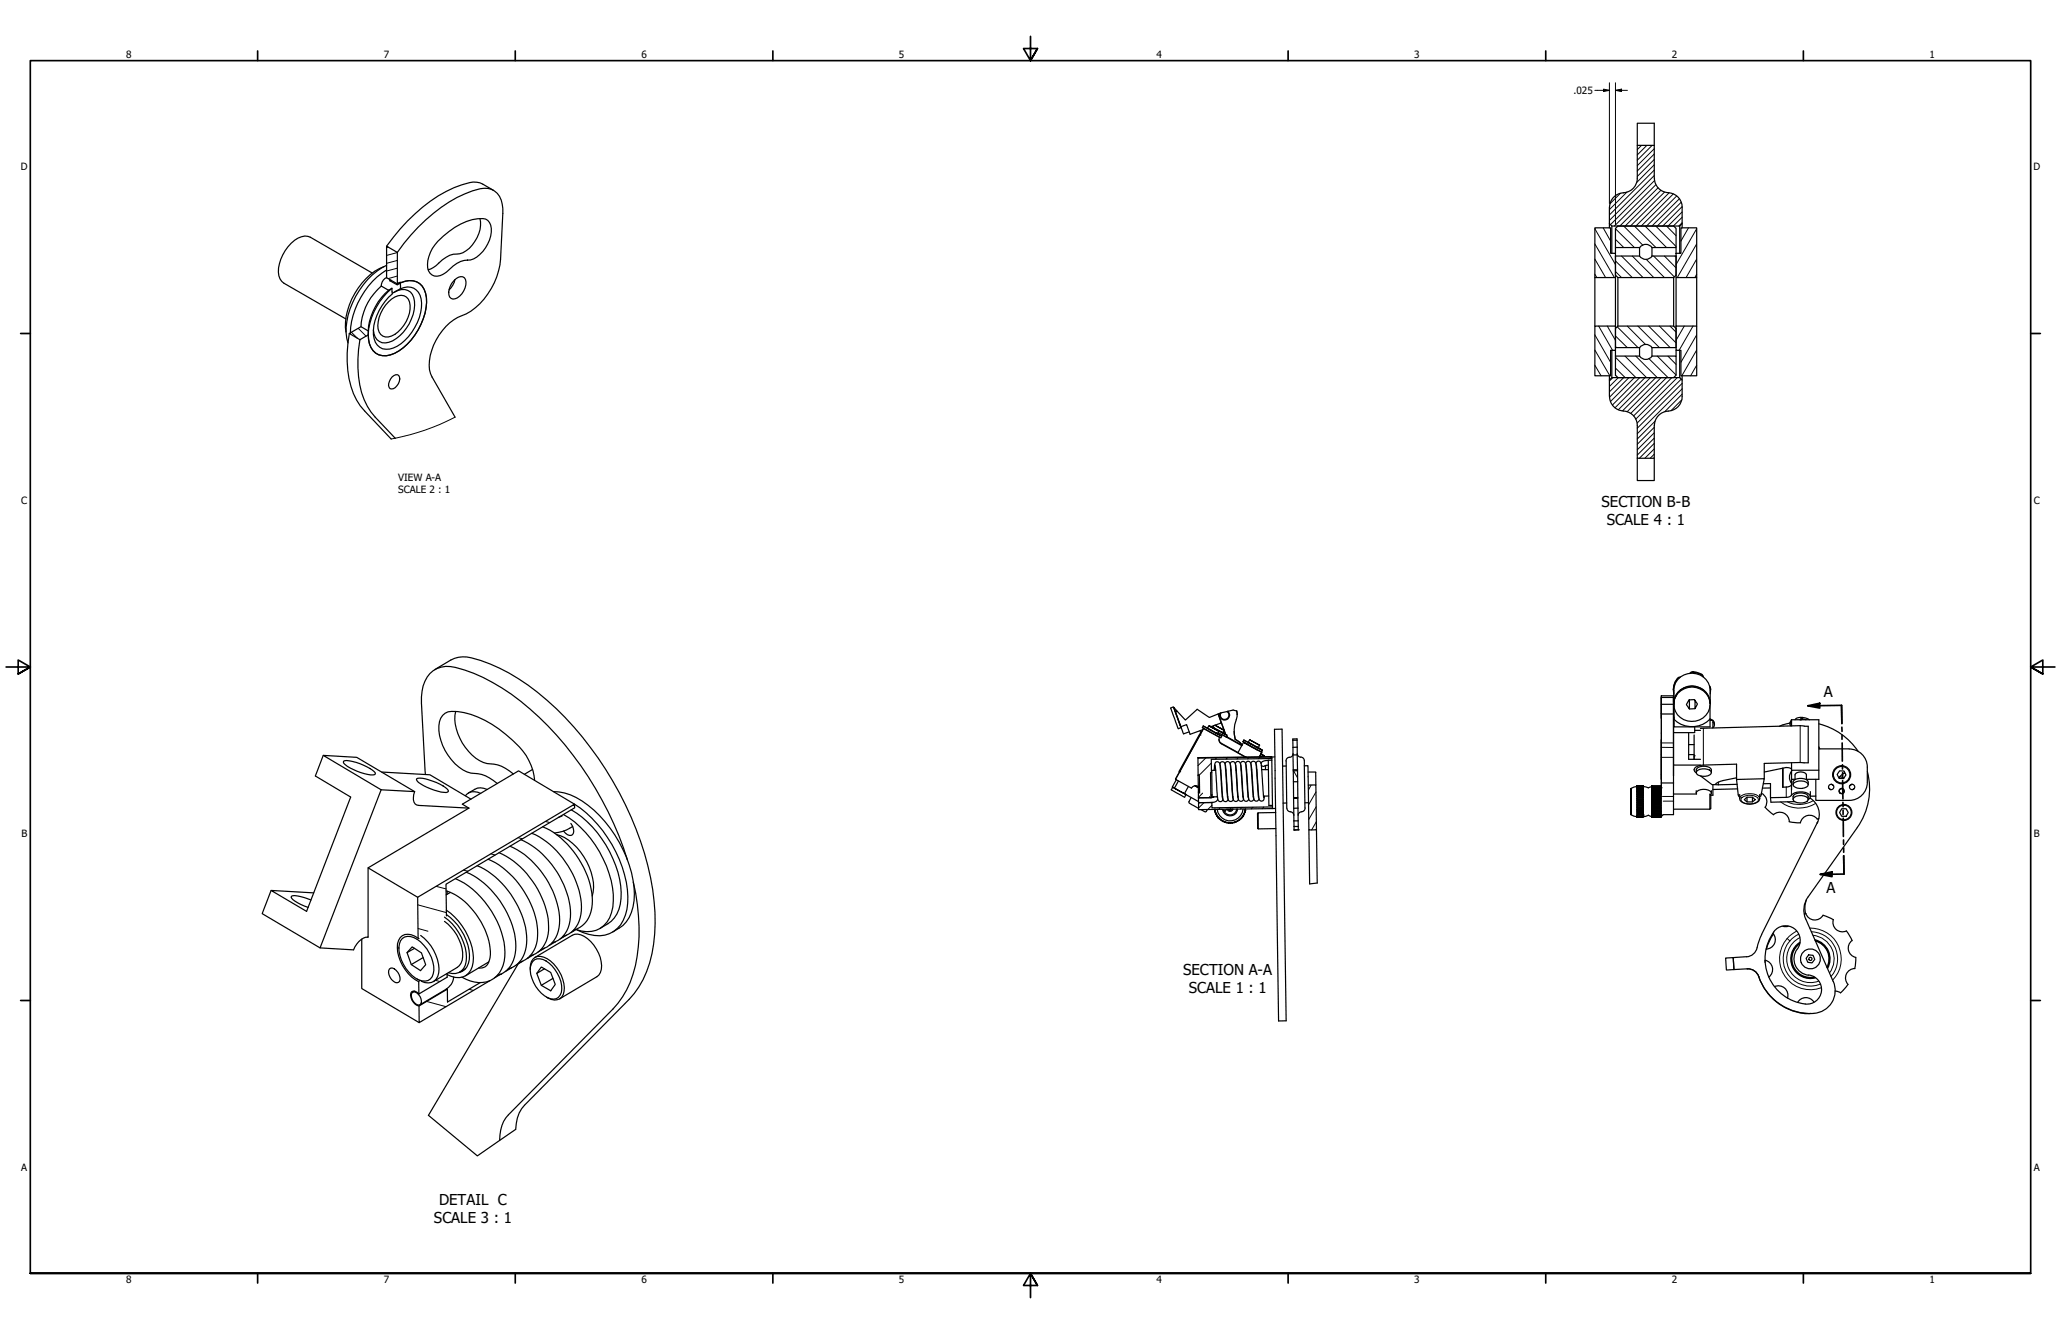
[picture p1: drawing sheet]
<svg xmlns="http://www.w3.org/2000/svg" width="864mm" height="559mm" viewBox="0 0 864 559" stroke-linecap="round" stroke-linejoin="round" font-family="sans-serif">
<defs><g id="words">
<g font-size="6.3">
<text x="671.1" y="212.5">SECTION B-B</text>
<text x="673.3" y="220">SCALE 4 : 1</text>
<text x="764.3" y="292">A</text>
<text x="765.4" y="374.3">A</text>
<text x="495.8" y="408.6">SECTION A-A</text>
<text x="498.1" y="416.1">SCALE 1 : 1</text>
<text x="184" y="505">DETAIL C</text>
<text x="181.8" y="512.4">SCALE 3 : 1</text>
</g>
<g font-size="4.2">
<text x="52.8" y="24.4">8</text>
<text x="160.8" y="24.4">7</text>
<text x="268.7" y="24.4">6</text>
<text x="376.7" y="24.4">5</text>
<text x="484.6" y="24.4">4</text>
<text x="592.6" y="24.4">3</text>
<text x="700.5" y="24.4">2</text>
<text x="808.5" y="24.4">1</text>
<text x="659.3" y="39.4">.025</text>
<text x="8.8" y="71.4">D</text>
<text x="852" y="71.4">D</text>
<text x="166.9" y="201.3">VIEW A-A</text>
<text x="166.9" y="206.3">SCALE 2 : 1</text>
<text x="8.9" y="211.1">C</text>
<text x="852.2" y="211.1">C</text>
<text x="9" y="350.8">B</text>
<text x="852.2" y="350.8">B</text>
<text x="8.9" y="490.5">A</text>
<text x="852.2" y="490.5">A</text>
<text x="52.8" y="537.5">8</text>
<text x="160.8" y="537.5">7</text>
<text x="268.7" y="537.5">6</text>
<text x="376.7" y="537.5">5</text>
<text x="484.6" y="537.5">4</text>
<text x="592.6" y="537.5">3</text>
<text x="700.5" y="537.5">2</text>
<text x="808.5" y="537.5">1</text>
</g>
</g></defs>
<!-- layer: Hatch (ANSI) -->
<g fill="none" stroke="#000" stroke-width=".42">
<path d="M687.8 60.9l-1.7 1.8M690.1 60.9l-4 4M692.3 60.9l-6.2 6.2M693.2 73.5l-18.8 18.8M693.2 71.2l-18.8 18.8M693.2 69l-7.4 7.5M693.2 66.8l-7.1 7.1M693.2 64.5l-7.1 7.1M693.2 62.3l-7.1 7.1M693.3 75.6l-18.5 18.5M693.9 77.3l-17.4 17.4M694.8 78.7l-16 16"/>
<path d="M696 79.7l-15 15M668.3 95.8l8.6 15M671.8 95.4l3.1 5.6M676.9 95.8l7.9 7.9M679 81l-4.4 4.4M680.3 94.7l8 8M681.7 80.5l-7.3 7.3M684.8 94.7l9.1 9M689.3 94.7l9 9M693.8 94.7l8.5 8.6M697.5 80.5l-14.3 14.2M698.3 94.7l4 4"/>
<path d="M699.4 80.8l-13.9 13.9M701.2 81.2l-13.5 13.5M702.6 82.1l-12.7 12.6M703.7 83.2l-11.5 11.5M704.5 84.7l-10.1 10M704.8 93.3l-1.3 1.4M704.8 91l-3.6 3.7M704.8 88.8l-5.9 5.9M704.8 86.6l-8.1 8.1M707.5 95.4l-3.2 5.6M710.9 95.8l-8.6 15M162.7 103.5l-.7 .2"/>
<path d="M166.5 115.6l-3.9 1.1M166.5 112.3l-4.5 1.2M166.5 109.1l-4.5 1.2M166.5 105.8l-4.5 1.2M668.3 114.9l.8 1.4M668.3 108.5l4.5 7.8M668.3 102.2l8.2 14.1M676.9 100.3l3.5 3.4M676.9 113.7l2.5 2.6M676.9 109.3l7.1 7M679.4 107.3l9.1 9M684 107.3l9 9"/>
<path d="M689.8 108.6l7.6 7.7M692.9 107.3l8.7 8.7M697.4 107.3l4.9 4.9M701.9 107.3l.4 .4M710.9 102.2l-8.1 14.1M710.9 108.5l-4.4 7.8M710.9 114.9l-.7 1.4M147.3 139.2l2.5 2.5M150.1 137.5l3.3 3.3M669.9 136.6l5.8 10.1M673.5 136.6l3.4 6M677.7 136.9l8.7 8.7"/>
<path d="M681.9 136.6l7.6 7.7M686.3 136.6l9 9M690.8 136.6l9 9M695.3 136.6l7 7M699.8 136.6l2.5 2.5M705.7 136.6l-3.4 6M709.4 136.6l-5.8 10.1M668.3 153l2.6 4.4M668.3 146.6l6.3 10.8M668.3 140.3l6.6 11.5M675.8 158.2l-1.4 1.4M676.9 154.2l4.1 4"/>
<path d="M676.9 149.7l8.6 8.5M676.9 145.2l.5 .4M676.9 140.7l5 4.9M678.1 158.2l-3.7 3.7M680.3 158.2l-5.9 5.9M680.9 149.2l9 9M682.6 158.2l-8.2 8.2M684.8 158.2l-10 10M685.4 149.2l9 9M687.1 158.2l-11.5 11.5M689.3 158.2l-12.6 12.6M690.9 150.2l8 8"/>
<path d="M691.6 158.2l-13.5 13.4M693.8 158.2l-13.9 13.9M694.4 149.2l7.9 7.9M696 158.2l-14.2 14.3M698.3 158.2l-15 15M698.9 149.2l3.4 3.5M700.5 158.2l-16 16M702.8 158.2l-17.4 17.4M704.5 158.8l-18.5 18.4M710.9 140.3l-6.6 11.5M710.9 146.6l-6.2 10.8M710.9 153l-2.5 4.4"/>
<path d="M693.2 179l-7.1 7.1M693.5 176.5l-7.4 7.4M704.7 167.5l-4.5 4.5M704.8 165.1l-7.3 7.4M704.8 162.9l-18.7 18.8M704.8 160.6l-18.7 18.8M693.2 190.2l-1.7 1.8M693.2 188l-4 4M693.2 185.7l-6.3 6.3M693.2 183.5l-7.1 7.1M693.2 181.3l-7.1 7.1M505.3 317.5l-3.3 3.2"/>
<path d="M507.6 319.7l-4.7 4.7M509.8 317.4l-.7 .7M514.3 317.4l-.6 .6M518.9 317.3l-.6 .6M523.4 317.2l-.6 .7M528 317.2l-.6 .6M532.6 317.1l-.7 .7M240 337.3l.7 .2M503.9 332.2l-1.7 1.8M504.5 336.2l-2.3 2.3M507.7 332.9l-1.2 1.2M507.8 337.4l-1.7 1.7"/>
<path d="M511.3 338.3l-.6 .7M515.9 338.3l-.7 .7M520.4 338.2l-.7 .7M525 338.1l-.7 .7M529.5 338.1l-.6 .7M542 322.9l1.7 2.9M542.9 334.2l.1 .1M549.4 328.9l-1.1 2M551.4 331.7l-3.1 5.4M551.5 337.9l-3.1 5.4M205.7 357.7l1.8 .4M217.1 350.9l1.8 .4"/>
<path d="M228.5 344.1l1.9 .5M551.6 344.1l-2 3.6M175.1 379l11.9 3.3M182.8 371.3l4.1 1.1M194.2 364.5l1.8 .4M175.2 388.9l4.1 1.2M226.5 397.9l.4 .1M232.7 394.5h.1M235.6 392.4l.4 .2M240 389.9l.3 .1M178.8 419.5l8.1 2.2M182.5 410.7l1.8 .5"/>
<path d="M196.5 414.4l1.9 .5M209.8 408.1h.1M212.8 406l.3 .1M217.4 403.4h.3M221.2 401.3h.1"/>
</g>
<!-- layer: Visible (ANSI) -->
<g fill="none" stroke="#000" stroke-width=".51">
<path d="M206.8 79.8a12 12 0 0 0-8.6-3.5 49 49 0 0 0-24.3 13.3 84.3 84.3 0 0 0-11.9 13.5M686.1 60.9v-9.3h7.1v9.3M693.2 74.6v-13.7h-7.1v13.8a6.1 6.1 0 0 1-5.9 6.1M693.2 74.6a6.4 6.4 0 0 0 7 6.3 6 6 0 0 1 4.6 5.9v6.9l-1 1h-28.4l-1-1v-6.9a6.1 6.1 0 0 1 5.8-6M201.1 91.6a13.6 13.6 0 0 1-8.4 14.7 10.7 10.7 0 0 0-8.9 3.9 9.8 9.8 0 0 1-4.4 2.8M668.3 95.4h6.6v10.7h2v10.2h-8.6zM674.4 93.7v1.7M675.4 94.7v11.4M703.8 94.7v11.4M704.3 95.4h6.6v20.9h-8.6v-10.2h2zM704.8 93.7v1.7M156 114.4l-26-15a7.3 7.3 0 0 0-8 2.5 16.5 16.5 0 0 0-5.2 13.6l.5 1.3 1.6 1.8 26 15"/>
<path d="M159.8 119.8a24.2 24.2 0 0 0-8.5 17M159.8 119.8l3 1.8M160.8 111.7a27.8 27.8 0 0 0-15.2 18.5 20.8 20.8 0 0 0-.6 8.9M162 116.3a3.8 3.8 0 0 0-2.2 3.5M162 111.1a33 33 0 0 0-17 28.3l.8 4.2M162 113.1a33.7 33.7 0 0 0-15.2 26.3M163.3 117.1l.1 .5M163.4 117.6l3 1.7 1.4-.7M163.8 117.4l-.4 .2M166.5 105.7a71.5 71.5 0 0 1 28.3-24.5 15.4 15.4 0 0 1 11.1-1.9 8.4 8.4 0 0 1 4.8 8.1l-1 21.2a29.7 29.7 0 0 1-14.4 22.9 23.5 23.5 0 0 0-15.3 23.4l1 3 9.7 16.9M166.5 118.9a9.5 9.5 0 0 1 9.5 0 10.8 10.8 0 0 1 2.5 10.2 26.9 26.9 0 0 1-13.1 18.9 7.1 7.1 0 0 1-9.9-2.3l-.7-1.6-.5-3.8M166.5 105.7l-4.5-2.6v13.2l4.5 2.6"/>
<path d="M166.5 105.7v13.2M166.8 118.6l.5 .3M167.8 118.6l-.1 2.4a5.9 5.9 0 0 1 6.4 .1 5.9 5.9 0 0 1 2.6 5.8 21.9 21.9 0 0 1-11.9 18.9 5.8 5.8 0 0 1-8.3-5.6 22 22 0 0 1 8-17.1l-.3-2.3M167.8 118.6a7.1 7.1 0 0 1 10.9 6 26.2 26.2 0 0 1-13.4 23.4 7 7 0 0 1-10.9-6 26.4 26.4 0 0 1 9.8-21.2M183.4 101.2a30 30 0 0 1 16.8-9.6 4.2 4.2 0 0 1 5.7 4.1 14 14 0 0 1-8.7 13.2 10.7 10.7 0 0 0-8.9 3.9 6.2 6.2 0 0 1-7.3 2.4 6.4 6.4 0 0 1-1.3-7.8 15.3 15.3 0 0 1 3.7-6.2zM190.2 117.6a3.4 3.4 0 0 1 4.4-1.2 6.7 6.7 0 0 1-3.9 8.8 2.14 2.14 0 0 1-2.2-.6 2.14 2.14 0 0 1-.5-2.2 7.9 7.9 0 0 1 2.2-4.8zM190.6 117.1a8.5 8.5 0 0 1-2.4 4.4M668.3 116.3v20.3M676.9 103.7v2.4M676.9 116.3v20.3M677.9 116.3h23.4M677.9 116.3v20.3"/>
<path d="M687 107.3a3.1 3.1 0 0 0 5.2 0M692.2 103.7h10.1v-8l-1-1h-23.4l-1 1v8h10.1v3.6h-10.1v8l1 1M692.2 107.3h10.1v8l-1 1M692.2 103.7v3.6M692.2 103.7a3.1 3.1 0 0 0-5.2 0M701.3 116.3v20.3M702.3 103.7v2.4M702.3 116.3v20.3M710.9 116.3v20.3M146.4 139.7a43.3 43.3 0 0 0 3 27.9l3.4 4.5 11.1 11.8M162.8 121.6a24.9 24.9 0 0 0-8.5 17M162.8 126.4a5.9 5.9 0 0 1 7.4-2 7.6 7.6 0 0 1 .8 8.5 13.2 13.2 0 0 1-8.3 8.3 4.1 4.1 0 0 1-4.4-4.9 15.3 15.3 0 0 1 4.5-9.9z"/>
<path d="M164.2 120.8l-1.4 .8M165.3 122.4a5.1 5.1 0 0 1 5.4-.8 5.1 5.1 0 0 1 3 4.6 17.8 17.8 0 0 1-10.8 17.2 4.9 4.9 0 0 1-6.4-5.2M167.7 121l-3.3 1.9M668.3 136.6h8.6v10.1h-2v10.7h-6.6zM677.9 136.6l-1 1v8h10.1v3.6h-10.1v8l1 1h23.4l1-1v-8h-10.1M677.9 136.6h23.4M701.3 136.6l1 1v8h-10.1M702.3 136.6h8.6v20.8h-6.6v-10.7h-2zM150.8 142.3a43.8 43.8 0 0 0 3.1 27.9l3.3 4.6 8.4 8.8M154.3 140.3v-1.7l-3-1.8-4.9 2.9 4.4 2.6M154.3 140.3l-3.5 2M164.3 157.9a1.72 1.72 0 0 1 3.1 0 4.4 4.4 0 0 1-3.3 5 1.92 1.92 0 0 1-.9-3.2z"/>
<path d="M674.4 157.4v1.8M675.4 146.7v11.5M676.9 146.7v2.5M687 149.2a3.1 3.1 0 0 0 5.2 0M692.2 145.6v3.6M692.2 145.6a3.1 3.1 0 0 0-5.2 0M702.3 146.7v2.5M703.8 146.7v11.5M704.8 157.4v1.8M680.2 172.1a6.1 6.1 0 0 1 5.9 6.1v13.8h7.1v-13.8M680.2 172.1a6.2 6.2 0 0 1-5.8-6v-6.9l1-1h28.4l1 1v6.9a6.3 6.3 0 0 1-6.7 6.2 6.1 6.1 0 0 0-4.9 6M686.1 192v9.3h7.1v-9.3"/>
<path d="M182.2 280.5l6.7-4a11.5 11.5 0 0 1 8.7-.9 80.2 80.2 0 0 1 35.4 21.2 140.2 140.2 0 0 1 40.5 75.8 68.3 68.3 0 0 1-2.5 34.4 35.3 35.3 0 0 1-7.4 11.7l-43.8 44.3a14.1 14.1 0 0 0-3.7 10.1M190.9 298a19.8 19.8 0 0 0 5.5 16.8 13.4 13.4 0 0 0 10.6 5.3 15.1 15.1 0 0 1 8.1 4.1M490.5 296.6l3.2 8.6 1.2-.4M491.7 296.3l3.2 8.5-3.1-8.5M491.9 296.4l.7 1.8M493.3 297.9l-.7 .3 2.2 6.2M510.4 299.1l1.3 3.7-4.1 1.6 .8 .5M510.5 299.1l2.5 6.8M511 299.5v.1M514.2 298.1a1.81 1.81 0 0 1 .4 2.5 1.81 1.81 0 0 1-2.4 .5 1.81 1.81 0 0 1-.6-2.5M514.5 297.9a2.09 2.09 0 0 1-.8 3.7 2.09 2.09 0 0 1-2.5-2.8M515.2 299.4v.1"/>
<path d="M518.2 297.8a8 8 0 0 1-.8 5.7l-.2 4.2 .4 2.1 2 1.3 .8 1M518.2 297.8l.2 1.5M696.2 292.5v8.4zM696.2 295v-3.5l-.2 37.9M696.2 299.1v28.9M696.2 295v4.1M696.2 291.5h5v.7M696.2 299.1h5M696.2 295h5M696.2 292.2h5M701.2 291.5v15.4h8.9v-2.4M701.2 299.1v25.8"/>
<path d="M701.2 295v4.1M701.2 292.2v2.1M701.2 294.3v.7M701.2 291.5h.2M701.2 291.5v2.8M703 290.1a7.7 7.7 0 0 1 8.3-2.4 7.7 7.7 0 0 1 5.3 6.9 7.6 7.6 0 0 0-7.6-7.2 7.6 7.6 0 0 0-7.6 7.2l.1-1.6zM703.1 290.4a7.6 7.6 0 0 1 9-1.9 7.6 7.6 0 0 1 4.2 8.2 7.6 7.6 0 0 1-9 5.3 7.6 7.6 0 0 1-5.8-8.8zM703.8 283.8a6 6 0 0 0-2.4 6.8M704.2 283.6a3.6 3.6 0 0 0-2.8 3.5l-.2 1.9M707.9 293.2v3.8l-1.3-1.9 1.1-1.9 2.3-.1 1.3 1.8-1.1 2v-3.5M708.3 282a5 5 0 0 1 5.4 1.5l-.2-.5a5.4 5.4 0 0 0-5.1-1.3l-.4 .4M710.2 296.9l-2.3 .1"/>
<path d="M716.3 287.3l.5 1.7M716.4 287.7a3.6 3.6 0 0 1 .2 2.9M716.5 295.5v9h-15.1v-4.1M716.6 295v-5.8a7.6 7.6 0 0 0-7.6-7.2 7.6 7.6 0 0 0-7.6 7.2v15.3M135.4 316.4l-3.3 8.7 14.8 8.8-18.4 47.9-14.9-8.8 17.8 1M144 318.9a11.5 11.5 0 0 1 8.2 1.6l2.7 1.4a3.7 3.7 0 0 1 2.4 2.3 3.1 3.1 0 0 1-3.1 .2 22.9 22.9 0 0 1-10.1-4.6zM494.8 304.4l2.4-.9 1.5 4.1 5.2-1.9M494.8 304.4l1.1 3 2.4-.8M502.7 307.5l.2 .2M502.9 306.1l.2 1.1M504.2 304.1l-.4 .7 4.2 2.3 3.6 2 .3-.7M504.2 304.1l7.7 4.3-2-1.2"/>
<path d="M504.2 304.1l2.2 1.2M504.3 305.2l-11.7 21.3 6.6 3.6a2.01 2.01 0 0 1 2.9-.7M504.3 305.2l-1.6 2.3-8.6 15.6 .2 .2 8.5-15.5M504.3 305.2l6.7 3.7M506 304.9l-.1 .2M506.2 305.1l-.3-.1 .5 .3M506.2 305.1v.1M506.4 305.2v.1M506.5 304l-.5 1 3.5 2 .7 .3 .5-1M506.5 304l4.2 2.3zM507.2 304.2l7 3.8-1.9-1.1M507.2 305.8l.2 .1"/>
<path d="M507.4 305.9l-.4-.2 3.3 1.8-.6-.4M507.4 305.9h.1M508.3 304.6l4.1 2.4 .6-1.1M508.3 304.7l-.7-.3 .9 .5M508.4 304.9l.6 .2M508.5 304.9h.2M508.6 304l-.3 .6M509.1 303.8l3.9 2.1zM509.3 307l.4 .1M509.6 307.1l1.6 .9-1.5-.9M510.1 305.8l3.1 1.7-.4-.2M510.4 306.8l3.4 1.9 .4-.7"/>
<path d="M510.7 309.8l.5 1.2 7.5 4.2M511 308.9a2.09 2.09 0 0 0 .8 2.7l10 5.5M511 308.7v.2M511.7 302.8l1.2 3.1M511.9 306.8l.4 .2zM511.9 307.7l8.4 4.7M512 306.7l1.3 .8-1-.5M513 306l.5 1.6M513 305.9l.6 1.8M513.8 308.5l.1 .2M513.8 308.6l.1 .1M513.9 308.7l6.5 3.5"/>
<path d="M517.1 306.4l.5 3.3 2.1 1.4 .8 .9M517.6 309.7v.1M519.8 320a1.13 1.13 0 0 1 1.3-1 1.13 1.13 0 0 1 .9 1.4l1 13.9M521.1 311l-2.4 4.3 3.2 1.8M521.2 310l2.2 1.2M521.2 310l7.8 4.3-2.3-1.3M521.2 310l-.4 .6 1.5 .9 6.3 3.5 .4-.7M521.8 317.1h11.1M521.8 317.1l-19.8 .5M522 320a1.14 1.14 0 0 1 1.3-1.1 1.14 1.14 0 0 1 .9 1.5l1 13.9M522.6 311.7l-1.5-.7 7.7 4M522.6 311.7l4.2 2.3"/>
<path d="M523.3 311.1h.1M523.4 311.1v.1M523.6 309.9l-.6 1 4 2.2 .8-.9M523.6 309.9l4.1 2.3zM523.7 311.5l.4 .2zM524.1 311.6l2.9 1.6-.6-.3M524.1 311.6v.1M524.1 319.9a1.13 1.13 0 0 1 1.3-1 1.13 1.13 0 0 1 1 1.4l1 13.9M524.3 311.7h-.1M526.2 312.8h.1M526.3 319.9a1.14 1.14 0 0 1 1.3-1.1 1.14 1.14 0 0 1 .9 1.5l1 13.9M526.6 313l1.7 .9-1.6-.9"/>
<path d="M526.8 312.9l-.1 .2M527.9 316.5l.9 .5zM528.3 315.8l1.5 .8zM528.3 315.8l.8 .4zM528.6 314.9l.2 .1M528.8 315l-1.1 2M529.8 316.6l-.3 .4M531.4 318.5l-2.3 .5-.7 .8M532.9 317.1l-30.9 .5v7.3M532.9 317.1l.3 21.5M533 317.8l-25.4 .3v5.5M533 318.5h-1.6l.3 18.9h1.5"/>
<path d="M534 305.5l3.2-.1 1.7 122.2-3.2 .1zM534.2 317.1h-1.3M538.9 318.7l.3 19.8M541.7 310.1v-.5l1.8-.1v.6M541.7 310.1l.1 3M541.7 310.1h1.8M541.8 313.1v3.1M541.8 316.2l.1 6.3M541.8 316.2h1.8M541.8 315.7l-.5 1.2-.9 .3a1.44 1.44 0 0 0-1.5 1.6M543.5 310.1l.1 2.9M543.6 313v3.2"/>
<path d="M543.6 316.2l.1 6.3M543.6 313l-1.8 .1M543.6 315.6l.3 .9 1.2 .7M545 317.1l.9 .3 .6 1.2 .3 20.3-.5 .8-1.8 .7-.6 1.2M696.2 309.8v8.3zM696.2 318.2v8.3zM701.2 306.9v13.6h11.3M701.4 301.2a10.7 10.7 0 0 0 15.1 0M707.6 306.9v11.2h4.9M707.6 311.9h2.3M707.6 316.1h2.3M709.9 307.8v10.3"/>
<path d="M710.1 305.9h2.4M716.5 301.2l1.1 .6M716.5 301.8h1.2M717.7 301.8l.5 .6 .2 1.3M717.7 302.5a1.35 1.35 0 0 1 0 2.3M717.7 301.8v3.1M750.1 302.9l-4.5 1.4M750.6 301.6l-.5 1.1v.7M750.6 301.6h.1M750.7 304.1v-2.6h11.4v25h-5.2M750.7 302.3a1.34 1.34 0 0 0-.4 1.8M750.7 319.5v3.1"/>
<path d="M754.7 301.4l.6-.2 1.5 .3M754.7 301.4v.1M755.3 300.5h-.9a2.45 2.45 0 0 0-2.2 1M755.3 300.5l-.6 .3-.1 .7M755.3 300.5l2.9 1M756 304.2h1.7v15.3l-18.4 .3v6.4M756 304.1l-43.5 1M762.1 313.7l12.8 .1a7.6 7.6 0 0 1 7.5 7.5M762.1 312.9l.4 .8M762.1 303.2a28 28 0 0 1 16.5 11.5M159.7 330.8l-24.3-14.4 14.1 .8 24.2 14.4M159.7 330.8l-25.6 66.3 14 .8a7.3 7.3 0 0 1 6.1-5.3v-29.1l42.3-25"/>
<path d="M159.7 330.8l14 .8M160 323.4l20.1 1.1 17.3 10.3M173.7 331.6a4.3 4.3 0 0 0 .9 5.6l21.9 1.3M174.6 326.2a15.1 15.1 0 0 1 9.7 2.3l1.3 .7a3.8 3.8 0 0 1 2.3 2.3 2.86 2.86 0 0 1-3.1 .3 22.2 22.2 0 0 1-10-4.7zM178.2 324.4l-1.6-29.9a15.4 15.4 0 0 1 4.9-13.6 11.1 11.1 0 0 1 9.4-1.3 80.6 80.6 0 0 1 35 20.8 141.7 141.7 0 0 1 37 59.8M196.5 338.5l-2.8-1.6 23.6-14 23.4 14a51.2 51.2 0 0 1 22.4 38.6 17.5 17.5 0 0 1-4.4 13.4 11.8 11.8 0 0 1-11.9 2.5l-4.9-1.8M201.4 332.4a4.9 4.9 0 0 0-6.4 .9M204.2 330.7a5.4 5.4 0 0 0-5.3-.1l-2.7 1.6M223.1 322.3l-3.4 2.1M224 326.9a24.8 24.8 0 0 0-9.2-16.8 42.2 42.2 0 0 0-23-12 6 6 0 0 0-7.1 2.8 17.9 17.9 0 0 0 4.5 17.4 13.7 13.7 0 0 0 11.1 5.8 15.1 15.1 0 0 1 8.1 4.1M231.9 331.6a24.7 24.7 0 0 1 17 7.7 52.1 52.1 0 0 1 16.9 35.3 16.2 16.2 0 0 1-6.4 14.2l-2.7 1.6M239.3 339.2a45 45 0 0 1 21 34.6 14.1 14.1 0 0 1-8.8 15.1"/>
<path d="M491.4 329.8l5.6 3zM492.9 326.6l-2.1 4.2 5.6 3.1 .6-1.1M493.8 327.2l-1.7 2.9M494.3 323.2l-1.7 3.3M497 332.9l5.2 2.9M498 329.4l-1.7 3M499.1 334.1l-.9 1.7 .1 .6 3.9 2.2M502 324.5v.4M502 324.9l.2 6.9M502.1 329.9l-1.5-.8 1.5 .8M502.2 331.8v2.4l5.5-.1 .2-1.2M502.2 331.8v.3"/>
<path d="M502.5 324.4l.2 7.8M503.1 339.1l2 1 .9-1M507.2 323.6l.2 9.3M507.6 334.1l-5.4 .1v2h5.1a2.92 2.92 0 0 0 3-1.4M507.6 323.5h.1M508.3 333.8v.2M508.6 333.9l-.9 .2M508.6 333.8l-.2 .1M508.8 322.7a4.3 4.3 0 0 1 1-3.6 1.85 1.85 0 0 1 1.5 2.5l1 12.9M509 339.7l.1-.3 .2 .5M509 339l-.1 .3zM509.1 339.3l-.1 .4 .3 .2"/>
<path d="M509.1 320.5l.7 7.9a18 18 0 0 0 .8 7.1 1.08 1.08 0 0 0 1.2 .2 1.08 1.08 0 0 0 .6-.9M509.1 339.1v.3l-.2-.1M509.2 339.9l-.1 .1zM509.3 339.9v.3M509.4 322.6l-1.7 .1 .2 11.1h2.3M509.9 333.8l.3 .2M511.2 320.1a1.13 1.13 0 0 1 1.3-1 1.13 1.13 0 0 1 .9 1.4l1 13.9M511.3 320.5l1.1 13.8a1.14 1.14 0 0 0 .8 1.5 1.14 1.14 0 0 0 1.4-1M511.4 322.6h.2M511.9 339l1.6 .8 .4-.8M512.2 333.8h.1M513.3 320a1.14 1.14 0 0 1 1.4-1 1.14 1.14 0 0 1 .9 1.5l1 13.9"/>
<path d="M513.5 320.4l1 13.9a1.13 1.13 0 0 0 .9 1.4 1.13 1.13 0 0 0 1.4-1M513.7 322.6h-.1M514.3 333.7h.2M515.5 320a1.13 1.13 0 0 1 1.3-1 1.13 1.13 0 0 1 .9 1.4l1 13.9M515.6 320.4l1.1 13.9a1.14 1.14 0 0 0 .9 1.4 1.14 1.14 0 0 0 1.3-1M515.7 322.6h.2M516.3 338.9l-1.1 .4-.5-.3M516.3 338.9a1.05 1.05 0 0 1-1.7 .1l.8 .3 .2-.3M516.5 333.7h.1M516.7 338.9a1.28 1.28 0 0 1-1.2 1 1.28 1.28 0 0 1-1.3-.9M517.7 320a1.14 1.14 0 0 1 1.3-1.1 1.14 1.14 0 0 1 .9 1.5l1 13.9M517.8 320.4l1.1 13.9a1.13 1.13 0 0 0 .9 1.4 1.13 1.13 0 0 0 1.3-1.1"/>
<path d="M517.9 322.6h.1M518.2 338.9a2.81 2.81 0 0 1-2.5 2.5 2.81 2.81 0 0 1-2.9-1.9M518.6 338.9a3.2 3.2 0 0 1-3 2.9 3.2 3.2 0 0 1-3.3-2.6M518.7 333.6h.1M519.9 320.4l1.1 13.8a1.14 1.14 0 0 0 .9 1.4 1.14 1.14 0 0 0 1.3-1M520.1 322.5h.1M520.8 333.6h.2M520.9 338.8a5.5 5.5 0 0 1-5.4 5 5.5 5.5 0 0 1-5.5-4.8M521.6 339.9l-.1 .5 .3-.2M521.7 339.7l-.1 .2M521.7 339.1l.3 .3-.3-.2M521.7 339.2v.5l.3-.3"/>
<path d="M521.8 339.5l.1 .2M521.8 338.8l-.1 .4M521.8 339.5l-.2 .4 .2 .3-.2-.3M522 338.8l-.3 .2M522.1 320.3l.6 7.9a20.3 20.3 0 0 0 .8 7.1 1.12 1.12 0 0 0 1.2 .2 1.12 1.12 0 0 0 .7-.9M522.2 322.5h.2M523 333.6h.1M524.3 320.3l1 13.8a1.14 1.14 0 0 0 .9 1.5 1.14 1.14 0 0 0 1.4-1M524.4 322.5h.1M525.1 333.6h.2M526.4 320.2l1.1 14a1.14 1.14 0 0 0 1.1 1.4 1.14 1.14 0 0 0 1.1-1.3l.1-.8M526.5 322.5h.2"/>
<path d="M527.3 333.5h.1M528.5 320.5a1 1 0 0 0 1.7 .2M528.7 322.4h2.8M530.4 320.7l-.2 1.7M531.4 320.5l-1.3 .2M531.6 333.4l-2.1 .1M533.2 338l-25.4 .4v-2.2h-5.6v3l31-.6M534.5 338.6l-1.3 .1M538.9 320.9h-1.5M539.2 336.4h-1.5M539.2 338.6l.3 .8 1.2 .6M541.9 322.9l1.8-.1 .1 4.7h-1.8z"/>
<path d="M541.9 322.5v.4M541.9 322.5h1.8M542 327.5v6.8M542 334.3l1.8-.1zM542 334.3l.1 4.3M542.1 338.6l.1 5.3M543.7 322.5v.3M543.8 327.5v6.7M543.8 334.3l.1 4.2M543.9 338.5l-1.8 .1M543.9 338.5v5.4M546.5 320.8l1.6-.1 .1 8.2"/>
<path d="M548.1 323.4h3.2l.1 5.4M548.2 328.9l3.2-.1 .2 18.8-3.2 .1zM548.3 336.2l-1.5 .1M683.5 332.6v6.4zM683.5 330.3v10.9zM686 329.4v.1M686 329.5v.2a6.7 6.7 0 0 1 4.7 .3l1.5-.5M686 329.4l-2.5 .9M686 335.6h2.5v.3h-2.5zM686 336.4h2.5v.3h-2.5zM686 337.2h2.5v.3h-2.5zM686 337.9h2.5v.4h-2.5z"/>
<path d="M686 338.7h2.5v.4h-2.5zM686 339.4h2.5v.3h-2.5zM686 329.2h2.5h-2.5v.2zM686 329.3v.3v-.3h2.5M686 329.8v.4v-.4h2.5M686 331.3h2.5zM686 331.9l2.5 .1zM686 332.6l2.5 .1zM686 333.3l2.5 .1zM686 334.1l2.5 .2zM686 334.8h2.5v.3h-2.5zM686 329.6v.1"/>
<path d="M686 329.9h.1M688.5 335.1v.2h-2.5v.9v-.3M688.5 335.9v.3h-2.5v.5M688.5 336.7l-2.5 .2v.6M688.5 337.5l-2.5 .2v.6M688.5 338.3l-2.5 .2v.6M688.5 339.1l-2.5 .1v.5M688.5 339.7l-2.5 .1v.6l2.5 .2M688.5 329.8v.4h-2.5v.4v-.3h2.5M688.5 330.3v.3h-2.5v.6v-.4h2.5M688.5 330.8v.4l-2.5 .1M688.5 331.3v.4h-2.5v-.4v1.1v-.4"/>
<path d="M688.5 332v.4h-2.5v.7v-.4M688.5 332.7v.4h-2.5v.7v-.4M688.5 333.4v.4h-2.5v.8v-.3M688.5 334.3v.3h-2.5v.7v-.2M688.5 329.2v.6M688.5 330.2v.1M688.5 330.6v.2M688.5 331.2v.1M688.5 331.7v.2M688.5 332.4v.2M688.5 333.1v.2M688.5 333.8v.3"/>
<path d="M688.5 334.6v.2M688.5 335.3v.3M688.5 336.2v.2M688.5 336.9v.3M688.5 337.7v.2M688.5 338.5v.2M688.5 339.2v.2M688.5 339.8v.2M692.2 329.2v.3zM692.2 329.2h3.8M692.2 329.2v.4zM692.2 329.2l3.8 .2"/>
<path d="M692.2 329.4v.4zM692.2 329.4h3.8v.2M692.2 329.6v.5zM692.2 329.6h3.8v.4h-3.3M692.2 330v.5zM692.2 330h3.8v.3l-3.8 .2M692.2 330.5v.4zM692.2 330.5h3.8v.3l-3.8 .1M692.2 331v.5zM692.2 331h3.8v.3l-3.8 .2M692.2 331.5v.5zM692.2 331.6h3.8v.4h-3.8"/>
<path d="M692.2 332.2v.5zM692.2 332.3h3.8v.3l-3.8 .1M692.2 332.9v.5zM692.2 333h3.8v.3l-3.8 .1M692.2 333.6v.6zM692.2 333.8h3.8v.3l-3.8 .1M692.2 334.3v.7zM692.2 334.6h3.8v.3l-3.8 .1M692.2 335.1v.6zM692.2 335.4h3.8v.3h-3.8M692.2 335.9v.6zM692.2 336.2h3.8v.3h-3.8"/>
<path d="M692.2 336.7v.6zM692.2 337.1h3.8l-3.8 .2M692.2 337.4v.7zM692.2 337.9h3.8l-3.8 .2M692.2 338.2v.6zM692.2 338.6h3.8l-3.8 .2M692.2 338.9v.6zM692.2 339.3h3.8l-3.8 .2 3.8 .2M692.2 339.5v.5h3.8h-3.8zM692.2 329.5h.1M692.2 332.2h3.8M692.2 332.9h3.8"/>
<path d="M692.2 333.6h3.8M692.2 334.3l3.8 .1M692.2 335.1l3.8 .1M692.2 335.9l3.8 .1M692.2 336.7h3.8M692.2 337.4l3.8 .1M692.2 338.2l3.8 .1M692.2 338.9l3.8 .1M696 331.3l-3.8 .2M696 330.3v.2M696 330.8v.2M696 332v.3"/>
<path d="M696 332.6v.4M696 333.3v.5M696 334.1v.5M696 334.9v.5M696 335.7v.5M696 336.5v.6M696 337.2v.7M696 338v.6M696 338.8v2.4M696.2 328v4.7M696.2 328h5M701.2 328v13.2h-4.3l-.9 .9"/>
<path d="M701.2 324.9v3.1M701.2 332.6h9.7l-.1-.6a4.4 4.4 0 0 1 6.2-.1l-.2 1M701.2 320.5v4.4M701.2 339h15.3M709.9 322.4v.1M710.8 331.2v1M710.9 323.1a4.8 4.8 0 0 1 6 0l.2 .5a3.6 3.6 0 0 1-4.7 1.4l-1.5-.8zM712.6 325.1l4.8 3.6h1.2l1.4-1 2-.7 5.6-1.2M716.5 332.6v6.4M716.6 332.7l.3 .3v5.6l-.4 .4M717.1 323.7v-1.2a4 4 0 0 0-5.6-1l-.7 1v1.2l-.9-1.1a2.48 2.48 0 0 1 2.6-2l15.1-.5v6.4M717.1 331.2v1"/>
<path d="M717.7 328.7v4.4h-.8M727.9 328.5l-9.2 .1M728.1 330.5l-10.4 .2M729 332.8a3.2 3.2 0 0 0 3.4 4 5 5 0 0 0 4.8-1.7l.2-2.3M730.9 335l1.1-1.1h2.3l1.2 1.1-1.2 .9h-2.3zM732 333.9v2M734.3 334v1.9M738 332.7l-.3 .8-.3 .1M738 332.7l1.3-6.5-11.7 .3 .7 6.4 .7 1.1M738 332.7v.1M738.1 332.3a4 4 0 0 1 1.5 5.9l3.5 3.1a3.9 3.9 0 0 1 4.3-.7 3.9 3.9 0 0 1 2.3 3.6M738.9 328.3l3-.1 .2 7.8 9.9-.2"/>
<path d="M741.9 334.1l7.9-.3a6 6 0 0 1 8.7-.5l-.2 1.2-.6 .5M741.9 330.1h-3.4M747 321.8v8l2.2-.2 1.5-.9M747.1 321.8v7.9M750.7 322.1l-.6-.3-1.7-.3-9.1 1.9M750.7 323a4.1 4.1 0 0 0 0 5.2M751.3 334.8v-1.1a4.1 4.1 0 0 1 5.7-1l.7 1v1.1M751.3 328.7v-1.1a4.1 4.1 0 0 1 5.7-1l.7 1v1.1M751.5 328.2a4.4 4.4 0 0 1 6.2 .4 2.74 2.74 0 0 1-3.6 1.7 2.97 2.97 0 0 1-2.8-1.5zM752 333.9a4.5 4.5 0 0 1 5.7 .8 3.6 3.6 0 0 1-4.6 1.5l-1.5-.7-.3-.6zM752.2 326.5h-1.5v4.4M752.2 326.6v-2.1a2.95 2.95 0 0 1 4.7 0v2.1"/>
<path d="M758.4 334.3a8 8 0 0 1 3.1 10.4l-23.4 46.8M758.6 333.5h2.3M758.6 331.6v2.1M762.1 322.6h-11.4v3.9M766.3 330.1l.8 .7M767.5 328.5l.8 .6M770.8 322.9l1.9 .1 .8 1.6-1 1.5h-1.9l-.8-1.7zM770.9 325.3l1.8 .6M770.9 332.2l.5 .2M771.5 330.3l.5 .2M771.7 338.8h1.9l.8 1.6-.8 1.5h-1.9l-.9-1.5zM772.4 332.1h.2"/>
<path d="M772.8 323.3v.5M772.9 323.9l-1.3 .7-1 1.3M775.9 328.5l-.9 .7M777 330.3l-.7 .5M782.4 321.3v6.4a7.6 7.6 0 0 1-7.6 7.6h-13.9v-8.8M782.5 323.2a28 28 0 0 1-4.3 23.4l-20.6 29.1a9.4 9.4 0 0 0-1 9.3l11.6 26.2M204.5 359.9a37.1 37.1 0 0 1 20.8 30.9 11.7 11.7 0 0 1-7.7 12.4M209.1 357.2a36.7 36.7 0 0 1 20.8 32.6 11 11 0 0 1-7.8 10.6M213.7 354.5a37.6 37.6 0 0 1 20.6 27.6 14.2 14.2 0 0 1-5.1 14.6l-2.5 1M218.2 351.7a36.7 36.7 0 0 1 20.8 32.6 11 11 0 0 1-7.7 10.7M222.8 349.1a37.3 37.3 0 0 1 20.6 27.6 14.2 14.2 0 0 1-5 14.5l-2.6 1M227.4 346.3a37.4 37.4 0 0 1 19.9 24.2 17.9 17.9 0 0 1-2.3 16.3 9.7 9.7 0 0 1-4.6 2.8"/>
<path d="M233.1 349.6a22 22 0 0 1 13.8 13.6 17.7 17.7 0 0 1 1.3 12.1M235.6 341.8l-1.6 .6M236.1 341.2a44 44 0 0 1 20.9 36.2 12.5 12.5 0 0 1-7.2 12.3 12.7 12.7 0 0 1-8.4-.3M239.2 344.9a4.4 4.4 0 0 1 .7 4.7 2.22 2.22 0 0 1-3-.6l-.7-.9M240 346.2a15.3 15.3 0 0 1-7.7 2.7M509.1 340l.2 .2M509.2 340.4l.3 .3M509.2 340.5l.1-.3 .2 .5M509.3 340.1l-.1 .3M509.5 340.6l-.1 .3zM509.5 341.2l.2-.3 .1 .5M509.5 340.7l-.1 .2"/>
<path d="M509.7 340.9l-.2 .3 .3 .2M509.8 341.4h.1M509.8 341.6l.1 .4 .4 .1M509.8 341.4l.2 .2M509.9 342l.1-.4 .3 .5M510.2 342.1h.1M510.2 342.3h.3M510.3 342.1l.1 .5h.4M510.4 342.6l.1-.3 .3 .3M510.8 342.6v.3zM510.8 342.6v.3M511 342.8l.4 .4h-.4z"/>
<path d="M511.4 343.2l.2 .2zM511.6 343.4l.4 .3h-.3zM512 343.7l.3 .2zM512.3 343.9l.4 .1-.3 .2zM512.7 344l.3 .2M512.8 344l.2 .2M513 344.2l.5 .2-.4 .1zM513.5 344.4h.2M513.5 344.4l.3 .1M513.7 344.4l.5 .2-.3 .1zM514.2 344.6l.3 .1zM514.5 344.6l.5 .1-.3 .2z"/>
<path d="M515 344.7h.3M515.1 344.7h.3M515.3 344.7h.5l-.2 .2zM515.8 344.7h.3h-.2M516.1 344.6h.5l-.2 .3zM516.7 344.6h.3M516.9 344.5l.5-.1-.2 .3zM516.9 344.5l-.3 .1M517.4 344.4l.3-.1-.2 .1M517.7 344.3l.5-.2-.2 .3zM518.4 344l.5-.3-.2 .3zM518.4 344l-.2 .1"/>
<path d="M518.5 344h-.3M519 343.5l.5-.3-.1 .4zM519 343.5l-.1 .2M519.2 343.5l-.3 .2M519.7 343l.4-.3v.3zM519.7 343l-.2 .2M519.8 343l-.2 .2M520.1 342.6h.3M520.3 342.5l-.2 .2M520.6 342.1v.4zM520.6 341.9h.3M520.7 341.8l-.4 .7h.3"/>
<path d="M521 341.4l.1 .4zM521.1 341.1l-.4 .7h.4M521.3 341.2l-.3 .1M521.3 340.7l.2 .3zM521.5 340.4l-.4 .7 .4-.1M521.7 340.4l-.3 .2M527.2 340.5v6.7l-.2-.2-.1-6.3zM534.5 340.4l-7.3 .1M534.6 347.1l-7.4 .1M540.7 340l1.2 .7 .3 .9M542.2 343.9v2.3M542.2 343.9h1.7"/>
<path d="M542.2 346.2v1.5l1.8-.1v-1.4M542.2 346.2h1.8M543.9 343.9l.1 2.3M548.4 347.7l.4 22.6M551.6 347.6l.3 22.3M683.5 341.3l2.5 .8M686 340h2.5v.4h-2.5zM686 340.6h2.5v.3h-2.5zM686 340.4v.5M686 341.1h2.5v.3h-2.5zM686 340.9v.5h2.5v.4h-2.5v-.4v.4M686 342.1h.1"/>
<path d="M686 341.3v.1M686 341.7v.1M688.5 341.8v.3l-2.5-.2M688.5 342.1l-2.5 .2v-.3v.3M688.5 342.3l-2.5 .1v-.3v.3M688.5 340.9v.2M692.2 342.1l-1.5-.6-2.2 .6M692.2 341.6v-.5v.5h3.8v.6M692.2 341.9v-.4v.4h3.8M692.2 342.2v-.4v.4h3.8M692.2 342.1v.2zM692.2 342.1h.1"/>
<path d="M692.2 340.2h3.8M696 340.6h-3.8v-.4v.4l.8 .2h3M696 341.1h-3.8v-.4v.4l.8 .1h3M696 341.2v.4h-3.3M696 342.2l-3.8 .1v-.4v.4M696 342.3l-3.8 .1v-.3v.3M761.5 344.6l-.1 .2M761.7 344.2l-.2 .3M762.1 342.8l-.4 .2a4.2 4.2 0 0 0-4.2-1.4 4.2 4.2 0 0 0-3.1 3.1l-4.7-.5M113.6 373l-3.7 9.7 24.2 14.4M130.3 377l-4.5-1.5a5.2 5.2 0 0 0-3.6-.1l-.2 .4a11.8 11.8 0 0 0 7.1 4.3M154.2 363.5l20.8 12.4"/>
<path d="M186.9 373.2a29 29 0 0 1 16.9 17.8 14.9 14.9 0 0 1 .3 13.2l-1.5 1.1-2.1 .2M187.5 373.3l-.2 1.3M188.7 373.8l-1.8 1M190.8 368a37.6 37.6 0 0 1 20.8 30.8 11.8 11.8 0 0 1-7.7 12.5 14 14 0 0 1-10.4-2M195.4 365.4a36.9 36.9 0 0 1 20.8 30.9 11.6 11.6 0 0 1-7.9 12.3M200 362.6a36.9 36.9 0 0 1 20.7 31 11.8 11.8 0 0 1-7.7 12.3M265.4 369.5a76.4 76.4 0 0 1-.2 38.6 36.3 36.3 0 0 1-8.3 14.6l-43.9 44.3a14.8 14.8 0 0 0-3.6 10.7M756.9 376.9a9.4 9.4 0 0 0-.3 5.8M151.6 393.4v20.7l24 14.3M167.1 396.9v.4M168.6 393.1a5.9 5.9 0 0 1 7.7 1.5 15 15 0 0 1 5.2 13.3 3.9 3.9 0 0 1-6 2.6 15.4 15.4 0 0 1-8.1-15.1l.4-1.3zM172.7 396.6l3.9 2.6 1.8 4.9-2.2 2.5-3.9-2.5-1.7-5.1z"/>
<path d="M173.7 397.3l-3.1 1.7M175.2 393a5.3 5.3 0 0 0-7.6-.2 10.4 10.4 0 0 0 .2 9.8 16.6 16.6 0 0 0 7.7 8.6M176.3 391.9a18.3 18.3 0 0 1 7.5 15.6 4.6 4.6 0 0 1-7.3 3.5M186.2 386a17.9 17.9 0 0 1 7.5 16.2l-1.2 2.3-.9 .8-10 5.9M186.2 384.2a21.4 21.4 0 0 1 9.1 18.6 5.3 5.3 0 0 1-7.4 4.7M187 381.3a25.8 25.8 0 0 1 11.2 21.9 6.4 6.4 0 0 1-9.1 5.8l-1.8-.8M187.1 383.7l-.2-13.3 53.9-32-.1-1.5-65.7 39 .2 17.1 .4 .2M187.1 383.1a22.4 22.4 0 0 1 9.6 18.8 5.9 5.9 0 0 1-4.3 5.5M223.6 399.9l-2.7 1.6M228.2 397.2l-2.7 1.6M232.8 394.5l-2.7 1.5M237.4 391.7l-2.7 1.6"/>
<path d="M241.2 389.3l.2 .1M241.4 389.4l-2.1 1.3M738.2 391.5l-1.2 2.7a10 10 0 0 1-2.9 5.9l-2.3 .7-5.6 .3 .4 5 5.6-.3a4.8 4.8 0 0 1 4.8 3.3M742.9 390.9a4 4 0 0 1 .7 4.3 4 4 0 0 1-3.6 2.4M743.1 391.3a19.1 19.1 0 0 0-2.9 6.2M743.3 390.3a6.2 6.2 0 0 1 8.9-1 6.2 6.2 0 0 1 .4 9 6.9 6.9 0 0 0 5.2 10.2M743.3 390.4a18.8 18.8 0 0 0-1.8 19.7 18.8 18.8 0 0 0 16.9 10.4 6.1 6.1 0 0 0 4.9-6.3 6.1 6.1 0 0 0-5.5-5.8M747 388h2.3M754.1 395.3a7.8 7.8 0 0 0-2.6 9.5 7.8 7.8 0 0 0 8.7 4.5M754.2 395.1a8 8 0 0 0-2.9 9.7 8 8 0 0 0 9.1 4.6M754.2 394.7a8.2 8.2 0 0 0-3.1 10.3 8.2 8.2 0 0 0 9.6 4.6M756.7 382.7a4 4 0 0 0 3.4 2.7 4 4 0 0 0 3.8-2l4.3 1.9"/>
<path d="M756.8 382.7l-.8 .1M757.9 400l1.8 .2 .7 1.7-1.1 1.5-1.8-.3-.7-1.7zM760.5 393.7a8.2 8.2 0 0 1 5.3 12M760.6 394a8 8 0 0 1 5 11.4M760.7 394.2a7.8 7.8 0 0 1 4.8 11M768.2 385.2a4 4 0 0 0 1.2 4.1 4 4 0 0 0 4.2 .7M773.7 390l2.4 4M776 394a4 4 0 0 0-1.5 4 4 4 0 0 0 3.1 3.1M163.2 405.9a1.9 1.9 0 0 1 2.8 .6 3.7 3.7 0 0 1 1 5 3.9 3.9 0 0 1-4.2-4.1zM172.7 415.8a1.87 1.87 0 0 1 2.7 .8 2.78 2.78 0 0 1 .3 4.4 3.8 3.8 0 0 1-3-5.2zM173.7 415.2l-.8 .4M174.8 410.1l.3 .2"/>
<path d="M175.5 416.4a1.98 1.98 0 0 0-3.4-.4 4.8 4.8 0 0 0 3.5 5.4M177.3 401.1l-5 3M187.1 414.3h.4M187.3 407.8l.1 1.5-11.9 7.1v-5.2l.3-.5M190.1 409.3l-.1 .8a6.5 6.5 0 0 1-3.2 4.4l-10.8 6.4M195.1 405.7l-2.4 1.5M204.9 402.9l-9.8 5.8M205.3 410.8l-29.7 17.6v-7l11.9-7.1v5.4l13.7-8.1M209.9 408.1l-2.7 1.5M214.4 405.3l-2.6 1.7M217.1 403.8l-37.6 63.4M219 402.7l-2.6 1.5"/>
<path d="M222.2 406.1a4.4 4.4 0 0 1 4.3-5.5 13.8 13.8 0 0 1 9.8 11.5 5.1 5.1 0 0 1-2.8 6.7 5.9 5.9 0 0 1-4.5-1.1M223.2 402.8a4.8 4.8 0 0 1 6.9 .7 14 14 0 0 1 5.1 12.2 3.6 3.6 0 0 1-5.7 2.3 14.3 14.3 0 0 1-7.3-12.9zM224.2 401.1l15.6-9.3a6.8 6.8 0 0 1 7.7 2.6 13.4 13.4 0 0 1 4.1 13l-1.5 1.7-15.6 9.3M226.8 405.1l4 2.3 1.9 5-1.9 2.6-4-2.2-1.9-5.1zM228.2 405.8l-3.3 1.9M231.7 409.8l-4.9 3M723.1 401.3l3.1-.2 .4 5-3.2 .2zM736.9 409.1a22.3 22.3 0 0 0 25.8 14.8 9.6 9.6 0 0 0 5.5-12.8M736.9 409.1a22.3 22.3 0 0 0 21.7 15.4M739.6 403.1v-.8a3.9 3.9 0 0 1 3.1 3 3.9 3.9 0 0 1-1.5 4M743.6 413.3a4 4 0 0 1 4.2 .6 4 4 0 0 1 1.2 4.2M760.1 419.8a4 4 0 0 0-6.9 .1"/>
<path d="M777.6 401.1l-.4 4.6a4 4 0 0 0-3.6 2.4 4 4 0 0 0 .7 4.3l-3.1 3.5-2.3-.7"/>
<circle cx="767.3" cy="329.7" r="1.11"/>
<circle cx="771.7" cy="324.5" r="3.8"/>
<circle cx="771.7" cy="324.5" r="3.5"/>
<circle cx="771.7" cy="331.4" r="1.11"/>
<circle cx="771.7" cy="331.4" r=".98"/>
<circle cx="776.1" cy="329.7" r="1.11"/>
<circle cx="772.6" cy="340.3" r="3.1"/>
<circle cx="772.6" cy="340.3" r="3.3"/>
<circle cx="758.6" cy="401.7" r=".67"/>
<circle cx="758.6" cy="401.7" r="4.2"/>
</g>
<!-- layer: Visible Narrow (ANSI) -->
<g fill="none" stroke="#000" stroke-width=".42">
<path d="M190.7 174.8a94.4 94.4 0 0 1-26.8 9.1M701.2 293.3h.2M701.4 289.2v2.3M701.4 292v2.6M702.9 284.2v.2M709.4 281.4v.2M713 282.4v.3M716.7 288.2v.3M696.2 317.2h5M696.2 313.1h5M696.2 311.2h5M713.7 305.1v15.4"/>
<path d="M750.6 301.6v.7M754.3 304v15.4M754.7 300.8v.6M755.3 300.5v.7M693 330.3v.2M693 330.8v.2M693 331.3v.2M693 332v.2M693 332.6v.3M693 333.3v.3M693 334.1v.3M693 334.9v.3"/>
<path d="M693 335.7v.3M693 336.5v.2M693 337.2v.3M693 338v.3M693 338.8v.2M693 339.4v.3M696.6 333.6h4.6M696.9 335.6h4.3M720 327.6v1.1M729 334.5a4.1 4.1 0 0 1 4.7-2 3.6 3.6 0 0 1 3.7 2M729.9 334.1a5.8 5.8 0 0 1 6.6 .1l.3 .6a2.05 2.05 0 0 1-2.1 1.8 4.6 4.6 0 0 1-5.2-1.4zM741.8 330.1l.1 .2"/>
<path d="M746.1 335.9a12.9 12.9 0 0 0 14.7 .6M748.5 329.7v4.3M750.6 328.9v4.2M758.4 334.4l-.2 .1M759.8 335.4a11.5 11.5 0 0 1-10.9 .5M767.5 328.5l.8 .6M775.9 328.5l-.9 .7M693 340v.2M693 340.6v.2M693 341.1v.1M748.9 393.1a12.9 12.9 0 0 0-.9 15.9 12.9 12.9 0 0 0 15.1 4.8M748.9 393.1l1.1 1"/>
<path d="M750 394.1a11.4 11.4 0 0 0-.8 14.1 11.4 11.4 0 0 0 13.6 4M752.9 390l-2.2 1.4-1.8 1.7M753.7 391.4l-2 1.2-1.7 1.5M754.2 392.8a9.9 9.9 0 0 0-4.7 12.8 9.9 9.9 0 0 0 12.6 5.4M758.3 388.7a12.9 12.9 0 0 1 12.1 7.7 12.9 12.9 0 0 1-2.5 14.2M759 390.3a11.3 11.3 0 0 1 10 6.8 11.3 11.3 0 0 1-1.8 12M759.7 391.8a9.9 9.9 0 0 1 6.9 15.8"/>
</g>
<!-- layer: Visible (ANSI) -->
<g fill="#000">
<circle cx="502.8" cy="307.8" r=".25"/>
<circle cx="513.9" cy="308.5" r=".25"/>
<circle cx="520.8" cy="310.6" r=".25"/>
<circle cx="521.8" cy="317.1" r=".25"/>
<circle cx="528.3" cy="315.8" r=".25"/>
<circle cx="709.9" cy="316.6" r=".25"/>
<circle cx="494.3" cy="323.3" r=".25"/>
<circle cx="502.2" cy="334.2" r=".25"/>
<circle cx="502.2" cy="336.2" r=".25"/>
<circle cx="507.8" cy="336.2" r=".25"/>
<circle cx="521.8" cy="338.8" r=".25"/>
<circle cx="686" cy="329.6" r=".25"/>
<circle cx="686" cy="329.4" r=".25"/>
<circle cx="686" cy="329.9" r=".25"/>
<circle cx="692.2" cy="330.1" r=".25"/>
<circle cx="692.2" cy="329.8" r=".25"/>
<circle cx="696" cy="330" r=".25"/>
<circle cx="542.2" cy="347.7" r=".25"/>
<circle cx="544" cy="347.6" r=".25"/>
<circle cx="686" cy="342.1" r=".25"/>
<circle cx="688.5" cy="341.4" r=".25"/>
<circle cx="692.2" cy="341.8" r=".25"/>
<circle cx="692.2" cy="341.5" r=".25"/>
<circle cx="696" cy="341.6" r=".25"/>
</g>
<!-- layer: Visible Narrow (ANSI) -->
<g fill="#000">
<circle cx="693" cy="330" r=".19"/>
<circle cx="693" cy="341.6" r=".19"/>
</g>
<!-- layer: Break Line (ANSI) -->
<path d="M490.5 296.6l1.1-.5 5.1 5.5 4.9-4.5 5.1 3.4 4.9-1.9 2.9-.7a4.1 4.1 0 0 1 3.7-.1M551.9 369.9l-3.1 .4M179.5 467.2l20.5 17 16.1-11.1" fill="none" stroke="#000" stroke-width=".51"/>
<!-- layer: Section Line (ANSI) -->
<g fill="none" stroke="#000" stroke-width=".7">
<path d="M757.5 295.7l5-1.1v2zM757.5 295.7l14.2-.2 .1 7.6M771.8 304.6v1.8M771.8 307.9v1.8M771.9 311.2l.1 7.6M772 320.4v1.7M772.1 327l.1 7.6M772.1 323.7v1.7M772.2 336.1l.1 1.8M772.3 339.4v1.8M772.4 342.7v7.7M772.5 351.9v1.8"/>
<path d="M772.5 355.2v1.8M772.5 358.5l.2 7.6-10 .2M762.7 366.3l5-1.1v2z"/>
</g>
<path d="M757.5 295.7l5-1.1v2zM762.7 366.3l5-1.1v2z" fill="#000"/>
<!-- layer: Border (ANSI) -->
<g fill="none" stroke="#000" stroke-width=".7">
<path d="M431.8 15.2v10.2l-2.9-5.1h5.8l-2.9 5.1 2.9-5.1M107.9 21.3v4.1M215.9 21.3v4.1M323.8 21.3v4.1M539.8 21.3v4.1M647.7 21.3v4.1M755.6 21.3v4.1M8.6 139.7h4.1M850.9 139.7h4.1M2.5 279.4h10.2l-5.1-2.9v5.8l5.1-2.9-5.1 2.9M861.1 279.4h-10.2l5.1-2.9v5.8l-5.1-2.9 5.1 2.9M8.6 419.1h4.1"/>
<path d="M850.9 419.1h4.1M12.7 533.4v-508h838.2v508h-838.2h838.2M107.9 533.4v4.1M215.9 533.4v4.1M323.8 533.4v4.1M434.7 538.5l-2.9-5.1 2.9 5.1h-5.8l2.9-5.1v10.2M539.8 533.4v4.1M647.7 533.4v4.1M755.6 533.4v4.1"/>
</g>
<!-- layer: Dimension (ANSI) -->
<path d="M668.3 37.8h6.1M671.9 37.3l2.5 .5-2.5 .6zM674.4 34.7v50.5M676.9 37.8l2.5-.5v1.1zM676.9 37.8h5M676.9 34.7v59.4" fill="none" stroke="#000" stroke-width=".42"/>
<path d="M671.9 37.3l2.5 .5-2.5 .6zM676.9 37.8l2.5-.5v1.1z" fill="#000"/>
<use href="#words"/>
</svg>
